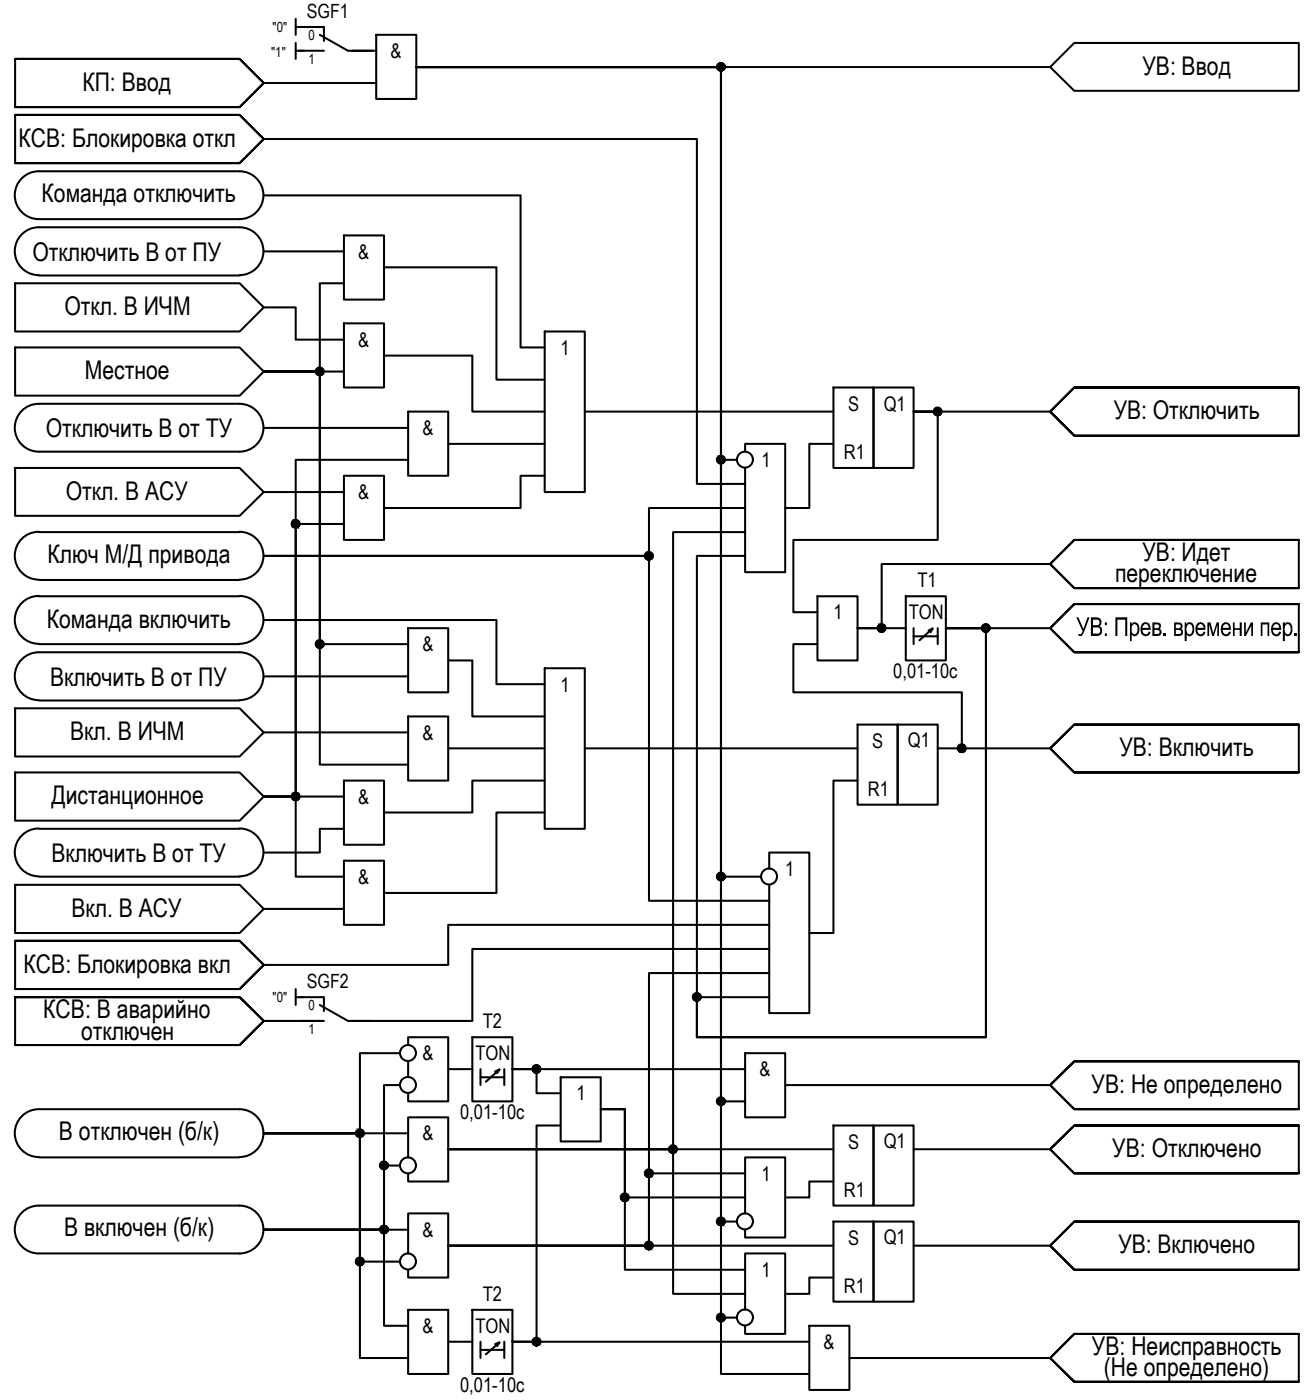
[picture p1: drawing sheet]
<svg xmlns="http://www.w3.org/2000/svg" width="164mm" height="175mm" viewBox="0 0 164 175" stroke-linecap="round" stroke-linejoin="round" font-family="sans-serif">
<defs><g id="words">
<g font-size="3.2">
<text x="10.3" y="11.3">КП: Ввод</text>
<text x="142.4" y="9.3">УВ: Ввод</text>
<text x="2.3" y="18.3">КСВ: Блокировка откл</text>
<text x="5.2" y="25.3">Команда отключить</text>
<text x="4" y="32.5">Отключить В от ПУ</text>
<text x="8" y="39.3">Откл. В ИЧМ</text>
<text x="10.6" y="47.3">Местное</text>
<text x="138.8" y="52.3">УВ: Отключить</text>
<text x="5.7" y="54.5">Отключить В от ТУ</text>
<text x="8.2" y="62.3">Откл. В АСУ</text>
<text x="5.9" y="70.2">Ключ М/Д привода</text>
<text x="142.4" y="70">УВ: Идет</text>
<text x="139" y="72.6">переключение</text>
<text x="5.8" y="78.3">Команда включить</text>
<text x="134.1" y="79.3">УВ : Прев</text>
<text x="144.8" y="79.3">. времени пер</text>
<text x="161.1" y="79.3">.</text>
<text x="6.2" y="85.5">Включить В от ПУ</text>
<text x="8.7" y="92.3">Вкл. В ИЧМ</text>
<text x="139.5" y="94.3">УВ: Включить</text>
<text x="6.4" y="100.3">Дистанционное</text>
<text x="6.4" y="107.5">Включить В от ТУ</text>
<text x="8.9" y="114.3">Вкл. В АСУ</text>
<text x="2.9" y="121.3">КСВ: Блокировка вкл</text>
<text x="5.4" y="127">КСВ: В аварийно</text>
<text x="10.1" y="129.6">отключен</text>
<text x="136" y="136.3">УВ: Не определено</text>
<text x="7.3" y="142.2">В отключен (б/к)</text>
<text x="138.6" y="144.3">УВ: Отключено</text>
<text x="8" y="154.2">В включен (б/к)</text>
<text x="139.4" y="156.3">УВ: Включено</text>
<text x="136.1" y="168.9">УВ: Неисправность</text>
<text x="137.6" y="171.6">(Не определено)</text>
</g>
<g font-size="2.5">
<text x="48.7" y="7.3">&amp;</text>
<text x="44.6" y="32.2">&amp;</text>
<text x="44.6" y="43.2">&amp;</text>
<text x="69.9" y="44.3">1</text>
<text x="105.7" y="51.2">S</text>
<text x="110.1" y="51.2">Q1</text>
<text x="52.6" y="54.3">&amp;</text>
<text x="94.9" y="58.2">1</text>
<text x="105.2" y="57.3">R1</text>
<text x="44.6" y="62.3">&amp;</text>
<text x="103.9" y="77.2">1</text>
<text x="113.3" y="77.2">TON</text>
<text x="114.3" y="73.3">T1</text>
<text x="52.6" y="81.2">&amp;</text>
<text x="69.9" y="86.3">1</text>
<text x="111.3" y="84.6">0,01-10с</text>
<text x="52.6" y="92.2">&amp;</text>
<text x="108.7" y="93.2">S</text>
<text x="113.1" y="93.2">Q1</text>
<text x="44.6" y="100.2">&amp;</text>
<text x="108.1" y="99.3">R1</text>
<text x="44.6" y="110.2">&amp;</text>
<text x="97.9" y="109.2">1</text>
<text x="60.2" y="128.3">T2</text>
<text x="52.6" y="132.2">&amp;</text>
<text x="59.2" y="132.2">TON</text>
<text x="71.9" y="137.2">1</text>
<text x="94.6" y="134.2">&amp;</text>
<text x="52.6" y="142.2">&amp;</text>
<text x="57.3" y="139.6">0,01-10с</text>
<text x="105.7" y="143.2">S</text>
<text x="110.1" y="143.2">Q1</text>
<text x="94.9" y="147.3">1</text>
<text x="105.2" y="149.2">R1</text>
<text x="52.6" y="154.2">&amp;</text>
<text x="105.7" y="155.3">S</text>
<text x="110.1" y="155.2">Q1</text>
<text x="94.9" y="159.2">1</text>
<text x="105.2" y="161.2">R1</text>
<text x="52.6" y="166.2">&amp;</text>
<text x="59.2" y="166.2">TON</text>
<text x="60.2" y="162.2">T2</text>
<text x="57.3" y="173.5">0,01-10с</text>
<text x="102.6" y="168.2">&amp;</text>
</g>
<g font-size="2.4">
<text x="38.2" y="2.2">SGF1</text>
<text x="38.2" y="123.2">SGF2</text>
</g>
<g font-size="1.7">
<text x="34" y="4">&quot;0&quot;</text>
<text x="38.5" y="5">0</text>
<text x="33.8" y="7.1">&quot;1&quot;</text>
<text x="38.5" y="8">1</text>
<text x="34" y="124.9">&quot;0&quot;</text>
<text x="38.5" y="126">0</text>
<text x="38.5" y="129">1</text>
</g>
</g></defs>
<!-- layer: 0 -->
<g fill="none" stroke="#000" stroke-width=".25">
<path d="M1.9 14.3v6h28l3-3-3-3h-28h28l3 3-3 3h-28M1.9 7.3v6.1h28l3-3-3-3.1h-28h28l3 3.1-3 3h-28M32.9 17.3h53.9v43h6.1M32.9 10.4h14M36.9 2.4v1.9M36.9 5.4v1.9M36.9 3.4h1M36.9 6.3h1M43.9 6.3h3M46.9 4.3h5v8h-5zM51.9 8.4h38v48.9h1.9M51.9 8.4h38v100.9h4.9"/>
<path d="M51.9 8.4h79M51.9 8.4h38v129h3M51.9 8.4h38v155.9h1.9M130.9 8.4l3-3h28v5.9h-28zM1.9 35.3h28l3 3-3 3h-28zM4.8 28.3a2.98 2.98 0 0 0-3 3 2.98 2.98 0 0 0 3 3M4.8 21.4a2.98 2.98 0 0 0-3 2.9 2.98 2.98 0 0 0 3 3M4.8 28.3h25.1M4.8 34.4h25.1M4.8 21.4h25.1M4.8 27.3h25.1M29.8 28.3a2.98 2.98 0 0 1 3 3 2.98 2.98 0 0 1-3 3"/>
<path d="M29.8 21.4a2.98 2.98 0 0 1 3 2.9 2.98 2.98 0 0 1-3 3M32.9 31.3h10M32.9 24.4h32v18.9h3M32.9 38.3h4v4.1h6M42.9 29.4h5v8h-5zM42.9 35.3h-3v11h-7h7v34h11M47.9 33.3h14v14.1h6M1.9 58.4h28l3 3-3 2.9h-28zM1.9 43.3h28l3 3-3 3h-28zM4.8 50.4a2.98 2.98 0 0 0-3 2.9 2.98 2.98 0 0 0 3 3M4.8 50.4h25.1M4.8 56.3h25.1"/>
<path d="M29.8 50.4a2.98 2.98 0 0 1 3 2.9 2.98 2.98 0 0 1-3 3M32.9 53.4h18M42.9 40.3h5v8h-5zM42.9 59.3h5v8h-5zM42.9 46.3h-10h7v49.1h11M47.9 44.3h11v7h9M50.9 51.3h5v8h-5zM50.9 57.3h-14v42h-4M55.9 55.4h12M67.9 41.3h5v20.1h-5zM67.9 59.3h-3v4.1h-17M72.9 51.3h31"/>
<path d="M92.9 56.3v-.9h5v16h-5v-13M103.9 48.3h5v10.1h-5zM103.9 55.4h-3v8h-3M108.9 48.3h5v10.1h-5zM130.9 51.3h-17h3v16h-18v9h3M161.9 48.3h-28l-3 3 3 3h28v-6h-28l-3 3 3 3h28M4.8 66.3a2.98 2.98 0 0 0-3 3 2.98 2.98 0 0 0 3 3M4.8 74.3a2.98 2.98 0 0 0-3 3 2.98 2.98 0 0 0 3 3M4.8 66.4h25.1M4.8 72.3h25.1M4.8 74.4h25.1M29.8 66.3a2.98 2.98 0 0 1 3 3 2.98 2.98 0 0 1-3 3"/>
<path d="M29.8 74.3a2.98 2.98 0 0 1 3 3 2.98 2.98 0 0 1-3 3M32.9 77.3h29v8h6M32.9 61.4h10M42.9 65.3h-6v34h-4M50.9 78.3h5v8h-5zM92.9 69.3h-6.1v60.1h36.1v-51.1h-5h13M92.9 63.4h-12v5.9h-48h48v43h15M92.9 66.4h-9v76.9h-28M101.9 74.4h5v8h-5zM112.9 74.4h5v8h-5zM113.9 78.3v2M113.9 79.4h3"/>
<path d="M115.7 78.6l.5-.2-1.6 1.5M116.2 78.4l-.2 .4M116.9 78.3v2M117.9 77.3h.1M117.9 78.3h5v51.1h-36.1v-5h9.1M130.9 70.3h-21v8h-3h6M161.9 75.3h-28l-3 3 3 3h28v-6h-28l-3 3 3 3h28M161.9 67.3h-28l-3 3 3 3h28v-6h-28l-3 3 3 3h28M1.9 96.3h28l3 3-3 3h-28zM1.9 88.3h28l3 3-3 3h-28zM4.8 81.3a2.98 2.98 0 0 0-3 3 2.98 2.98 0 0 0 3 3M4.8 81.3h25.1"/>
<path d="M4.8 87.4h25.1M4.8 80.3h25.1M29.8 81.3a2.98 2.98 0 0 1 3 3 2.98 2.98 0 0 1-3 3M32.9 84.4h18M32.9 99.3h4v10h6M32.9 99.3h10M32.9 91.3h18M42.9 97.3h5v8h-5zM50.9 89.3h5v8h-5zM55.9 82.4h3v6.9h9M55.9 93.3h12M67.9 83.3h5v20.1h-5z"/>
<path d="M67.9 97.3h-9v4h-11M72.9 93.3h34M101.9 80.3h-3v6h21v7h-3M106.9 90.4h5v10h-5zM106.9 97.3h-3v19.1h-3M111.9 90.4h5v10h-5zM119.9 93.3h11M161.9 90.4h-28l-3 2.9 3 3h28v-5.9h-28l-3 2.9 3 3h28M1.9 117.3v6h28l3-3-3-3h-28h28l3 3-3 3h-28M1.9 110.3h28l3 3-3 3.1h-28zM4.8 103.3a2.98 2.98 0 0 0-3 3 2.98 2.98 0 0 0 3 3M4.8 103.4h25.1"/>
<path d="M4.8 109.3h25.1M29.8 103.3a2.98 2.98 0 0 1 3 3 2.98 2.98 0 0 1-3 3M32.9 113.3h10M42.9 103.4h-3v2.9h-7M42.9 107.3h5v8h-5zM67.9 101.3h-6v10.1h-14M95.9 115.3h-40v5h-23M95.9 108.4v-2.1h5v20h-5v-16M95.9 118.3h-37v9h-15M1.9 124.4v5.9h28l3-3-3-2.9h-28h28l3 2.9-3 3h-28M4.8 138.3a2.98 2.98 0 0 0-3 3 2.98 2.98 0 0 0 3 3M4.8 138.3h25.1"/>
<path d="M29.8 138.3a2.98 2.98 0 0 1 3 3 2.98 2.98 0 0 1-3 3M32.9 127.3h7M36.9 123.3v2M36.9 124.4h1M49.8 135.3h-1.9v18.1h-15h15v11.9h3M49.8 131.3h-4.9v10h-12h18M50.9 130.3v-.9h5v8h-5v-1.1M50.9 132.4v1.9M55.9 133.3h3M58.9 129.4h5v8h-5zM59.9 133.3v2M59.9 134.3h2.9"/>
<path d="M61.7 133.6l.6-.2-1.7 1.5M62.3 133.4l-.3 .4M62.8 133.3v2M63.9 133.3h.1M63.9 133.3h3v3h3M63.9 133.3h29M69.9 134.3h5v8h-5zM92.9 131.3h5v8h-5zM95.9 121.4h-15v33.9h-25M97.9 135.3h33M161.9 132.4h-28l-3 2.9 3 3h28v-5.9h-28l-3 2.9 3 3h28M4.8 150.3a2.98 2.98 0 0 0-3 3 2.98 2.98 0 0 0 3 3"/>
<path d="M4.8 144.3h25.1M4.8 150.3h25.1M4.8 156.3h25.1M29.8 150.3a2.98 2.98 0 0 1 3 3 2.98 2.98 0 0 1-3 3M49.8 145.4h-1.9v8h-15h18M49.8 157.3h-4.9v-16h-12h12v28.1h6M50.9 144.3v-5h5v8h-5v-1M50.9 156.3v-5h5v8h-5v-1M55.9 143.3h28v18.1h9M55.9 143.3h48M55.9 155.3h48M69.9 140.4h-3v26.9h-3"/>
<path d="M91.8 152.3h-1.9v-143.9h-38h38v162.9h11M92.9 146.3h-12v9h-25M92.9 151.3v-7h5v10h-5v-.9M92.9 149.3h-15v-11h-3h3v20h15M103.9 140.4h5v9.9h-5zM103.9 152.3h5v10h-5zM103.9 147.3h-3v2h-3M103.9 159.3h-3v2.1h-3M108.9 140.4h5v9.9h-5zM108.9 152.3h5v10h-5zM113.9 143.3h17M113.9 155.3h17"/>
<path d="M161.9 140.4h-28l-3 2.9 3 3h28v-5.9h-28l-3 2.9 3 3h28M161.9 152.3h-28l-3 3 3 3h28v-6h-28l-3 3 3 3h28M50.9 163.3h5v8h-5zM55.9 167.3h3M58.9 163.3h5v8h-5zM59.9 167.3v2.1M59.9 168.3h2.9M61.7 167.6l.6-.2-1.7 1.5M62.3 167.4l-.3 .5M62.8 167.3v2.1M63.9 167.3h.1M63.9 167.3h37"/>
<path d="M92.9 163.3v-7h5v10.1h-5v-1.1M100.9 165.3h5v8h-5zM105.9 169.4h25M161.9 166.4h-28l-3 3 3 2.9h28v-5.9h-28l-3 3 3 2.9h28"/>
<circle cx="89.8" cy="8.3" r=".49"/>
<circle cx="39.8" cy="46.3" r=".49"/>
<circle cx="89.8" cy="57.3" r=".49"/>
<circle cx="92.8" cy="57.3" r=".99"/>
<circle cx="116.8" cy="51.3" r=".49"/>
<circle cx="36.8" cy="65.3" r=".49"/>
<circle cx="80.9" cy="69.3" r=".49"/>
<circle cx="109.9" cy="78.3" r=".49"/>
<circle cx="122.9" cy="78.3" r=".49"/>
<circle cx="36.8" cy="99.3" r=".49"/>
<circle cx="39.8" cy="80.3" r=".49"/>
<circle cx="119.8" cy="93.3" r=".49"/>
<circle cx="89.8" cy="109.3" r=".49"/>
<circle cx="95.8" cy="109.3" r=".99"/>
<circle cx="50.8" cy="131.3" r=".99"/>
<circle cx="50.8" cy="135.3" r=".99"/>
<circle cx="66.8" cy="133.3" r=".49"/>
<circle cx="86.8" cy="124.3" r=".49"/>
<circle cx="89.8" cy="137.3" r=".49"/>
<circle cx="44.8" cy="141.3" r=".49"/>
<circle cx="44.8" cy="157.3" r=".49"/>
<circle cx="47.8" cy="153.3" r=".49"/>
<circle cx="47.8" cy="145.3" r=".49"/>
<circle cx="50.8" cy="145.3" r=".99"/>
<circle cx="50.8" cy="157.3" r=".99"/>
<circle cx="77.9" cy="149.3" r=".49"/>
<circle cx="80.9" cy="155.3" r=".49"/>
<circle cx="80.9" cy="146.3" r=".49"/>
<circle cx="83.9" cy="143.3" r=".49"/>
<circle cx="89.8" cy="152.3" r=".49"/>
<circle cx="92.8" cy="152.3" r=".99"/>
<circle cx="66.8" cy="167.3" r=".49"/>
<circle cx="89.8" cy="164.3" r=".49"/>
<circle cx="92.8" cy="164.3" r=".99"/>
</g>
<g fill="#000">
<path d="M153.6 77.6h.3v.7h.6v-.7h.3v1.7h-.3v-.7h-.6v.7h-.3zM155 77.6h.3v1.3l.6-1.3h.2v1.7h-.2v-1.3l-.6 1.3h-.3zM157.1 77.6h1.1v1.7h-.2v-1.4h-.7v1.4h-.2z"/>
<path d="M142.3 77.9v-.1a.59 .59 0 0 1 .7-.2 .59 .59 0 0 1 .4 .7v.3h-1a.4 .4 0 0 0 .3 .5 .4 .4 0 0 0 .5-.3h.2v.1a.66 .66 0 0 1-.9 .4 .66 .66 0 0 1-.4-.8zM142.6 77.9l-.2 .1v.3h.8a.37 .37 0 0 0-.2-.4 .37 .37 0 0 0-.4 0z"/>
<path d="M143.6 77.6h.6a.45 .45 0 0 1 .5 .3 .45 .45 0 0 1-.2 .5 .47 .47 0 0 1 .2 .6 .47 .47 0 0 1-.4 .3h-.7zM143.9 77.9v.4h.2a.25 .25 0 0 0 .4-.2 .25 .25 0 0 0-.4-.2zM143.9 78.6v.5h.3a.27 .27 0 0 0 .3-.3 .27 .27 0 0 0-.4-.2z"/>
<path d="M152.4 77.7h.1a.64 .64 0 0 1 .7 .1 .64 .64 0 0 1 .2 .6v.2h-1a.39 .39 0 0 0 .3 .5 .39 .39 0 0 0 .4-.3h.3v.1a.62 .62 0 0 1-.8 .4 .62 .62 0 0 1-.4-.7v-.5zM152.5 77.9l-.1 .4h.7a.37 .37 0 0 0-.1-.4 .37 .37 0 0 0-.5 0z"/>
<path d="M158.6 77.7h.1a.64 .64 0 0 1 .7 0 .64 .64 0 0 1 .3 .7v.2h-1.1a.39 .39 0 0 0 .4 .5 .39 .39 0 0 0 .4-.3h.3a.65 .65 0 0 1-.8 .5 .65 .65 0 0 1-.5-.7v-.5zM158.8 77.9l-.2 .4h.8a.37 .37 0 0 0-.1-.4 .37 .37 0 0 0-.5 0z"/>
<path d="M159.9 77.6h.2v.2a.54 .54 0 0 1 .7-.1 .54 .54 0 0 1 .3 .6l-.1 .5a.5 .5 0 0 1-.3 .5 .5 .5 0 0 1-.6-.2v.8h-.2zM160.3 77.9l-.2 .2v.5a.36 .36 0 0 0 .3 .5 .36 .36 0 0 0 .4-.4v-.2a.52 .52 0 0 0-.4-.7z"/>
</g>
<g fill="#000" stroke="#000" stroke-width=".12">
<path d="M89.8 8.8h.2zM89.8 7.9h.1zM39.5 46.7h.7zM39.8 46.8h.2zM39.8 45.9h.1zM89.8 57.9h.2zM89.8 56.8h.1zM116.5 51.7h.7zM116.7 51.8h.3zM116.8 50.9h.1zM36.8 65.8h.2zM36.8 64.8h.1z"/>
<path d="M39.8 79.9h.1zM80.6 69.8h.5zM80.7 68.9h.4zM80.8 69.8h.2zM80.8 68.9h.1zM109.7 78.8h.3zM109.8 77.8h.1zM122.7 77.9h.3zM122.7 78.8h.3zM122.8 77.8h.1zM36.8 99.8h.2zM36.8 98.8h.1z"/>
<path d="M39.5 80.7h.7zM39.8 80.8h.2zM119.5 93.7h.7zM119.7 93.8h.3zM119.8 92.9h.1zM89.5 109.7h.7zM89.8 109.8h.2zM89.8 108.9h.1zM66.7 133.8h.3zM66.8 132.9l.1-.1zM86.8 124.8h.2zM86.8 123.8h.1z"/>
<path d="M89.5 137h.7zM89.8 137.8h.2zM89.8 136.8h.1zM44.4 141.6h.9zM44.8 141.8h.2zM44.8 157.8h.2zM44.8 140.8h.1zM44.8 156.8h.1zM47.5 145h.7zM47.8 152.8h.1zM47.8 144.8h.1zM77.6 149h.6z"/>
<path d="M77.7 148.9h.3zM77.7 149.8h.3zM77.8 148.8h.1zM80.5 155.7h.7zM80.6 145.9h.6zM80.6 146.8h.5zM80.7 145.9h.4zM80.8 146.8h.2zM80.8 155.8h.2zM80.8 145.9h.1zM80.8 154.8h.1zM83.8 143.8h.2z"/>
<path d="M83.8 142.9h.1zM89.8 152.8h.2zM89.8 151.8h.1zM66.7 167.8h.3zM66.8 166.9h.1zM89.8 164.8h.2zM89.8 163.9h.1z"/>
<path d="M89.8 8.8h.1zM89.8 8.8h.1z"/>
<path d="M89.8 7.9h.2zM89.8 7.9h.2z"/>
<path d="M89.8 7.9h.2zM89.7 7.9h.3z"/>
<path d="M89.7 7.9h.4zM89.7 7.9h.4z"/>
<path d="M89.7 8.8h.3zM89.7 8.8h.3z"/>
<path d="M89.6 7.9h.5zM89.6 7.9h.5z"/>
<path d="M89.6 8.8h.5zM89.6 8.8h.4z"/>
<path d="M89.6 7.9h.5zM89.6 7.9h.5z"/>
<path d="M89.6 8.8h.5zM89.6 8.8h.5z"/>
<path d="M89.6 7.9l.6 .1zM89.6 7.9l.6 .1z"/>
<path d="M89.6 8.7h.5zM89.6 8.7h.6z"/>
<path d="M89.6 8.7h.5zM89.6 8.7l.5 .1z"/>
<path d="M89.6 8h.6zM89.5 8h.7z"/>
<path d="M89.5 8h.7zM89.5 8h.7z"/>
<path d="M89.5 8l.8 .1zM89.5 8l.8 .1z"/>
<path d="M89.5 8.7h.7zM89.5 8.7h.7z"/>
<path d="M89.5 8.7h.7zM89.5 8.7h.7z"/>
<path d="M89.4 8.1h.9zM89.4 8.1h.9z"/>
<path d="M89.4 8.6h.9zM89.4 8.6l.8 .1z"/>
<path d="M89.4 8.1l.9 .1zM89.4 8.1l.9 .1z"/>
<path d="M89.4 8.2h1zM89.4 8.2h1z"/>
<path d="M89.4 8.5l.9 .1zM89.4 8.5l.9 .1z"/>
<path d="M89.4 8.6h.9zM89.4 8.6h.9z"/>
<path d="M89.4 8.2h1zM89.4 8.2h1z"/>
<path d="M89.4 8.2l1 .1zM89.4 8.2l1 .1z"/>
<path d="M89.3 8.3l1.1 .1v-.1zM89.3 8.3l1.1 .1h-1.1z"/>
<path d="M89.3 8.4h1.1zM89.3 8.4h1.1z"/>
<path d="M89.3 8.4h1.1zM89.3 8.4h1.1z"/>
<path d="M89.4 8.4l1 .1zM89.4 8.4l1 .1z"/>
<path d="M89.4 8.5h1zM89.4 8.5h.9z"/>
<path d="M39.8 46.8h.1zM39.8 46.8h.1z"/>
<path d="M39.8 45.9h.2zM39.8 45.9h.2z"/>
<path d="M39.8 45.9h.2zM39.7 45.9h.3z"/>
<path d="M39.7 45.9h.4zM39.6 45.9h.5z"/>
<path d="M39.7 46.8h.3zM39.7 46.8h.3z"/>
<path d="M39.6 45.9h.5zM39.6 45.9h.5z"/>
<path d="M39.6 46.8h.5zM39.6 46.8h.4z"/>
<path d="M39.6 45.9l.6 .1zM39.6 45.9l.6 .1z"/>
<path d="M39.6 46.8h.5zM39.6 46.8h.5z"/>
<path d="M39.6 46h.6zM39.5 46h.7z"/>
<path d="M39.6 46.8h.6zM39.6 46.8h.5z"/>
<path d="M39.5 46h.7zM39.5 46h.7z"/>
<path d="M39.5 46.7h.7zM39.5 46.7l.7 .1z"/>
<path d="M39.5 46h.7zM39.5 46h.7z"/>
<path d="M39.5 46l.8 .1zM39.5 46l.8 .1z"/>
<path d="M39.5 46.7h.7zM39.5 46.7h.7z"/>
<path d="M39.4 46.1h.9zM39.4 46.1h.9z"/>
<path d="M39.4 46.6h.9zM39.4 46.6l.8 .1zM39.5 46.7h.7z"/>
<path d="M39.4 46.1l.9 .1zM39.4 46.1l.9 .1z"/>
<path d="M39.4 46.2h.9zM39.4 46.2h.9z"/>
<path d="M39.4 46.2l1 .1zM39.4 46.2l1 .1z"/>
<path d="M39.4 46.5h.9zM39.4 46.5h.9z"/>
<path d="M39.4 46.5l.9 .1zM39.4 46.5l.9 .1z"/>
<path d="M39.4 46.6h.9zM39.4 46.6h.9z"/>
<path d="M39.4 46.3h1zM39.4 46.3h1z"/>
<path d="M39.3 46.3h1.1zM39.3 46.3h1.1z"/>
<path d="M39.3 46.3l1.1 .1zM39.3 46.3l1.1 .1z"/>
<path d="M39.3 46.4h1.1zM39.3 46.4h1.1z"/>
<path d="M39.4 46.4l.9 .1 .1-.1zM39.4 46.4l.9 .1h-.9z"/>
<path d="M89.8 57.9h.1zM89.8 57.9h.1z"/>
<path d="M89.8 56.8l.2 .1zM89.8 56.8l.2 .1z"/>
<path d="M89.8 56.9h.2zM89.7 56.9h.3z"/>
<path d="M89.7 56.9h.4zM89.6 56.9h.5z"/>
<path d="M89.7 57.8h.3zM89.7 57.8l.3 .1z"/>
<path d="M89.6 56.9h.5zM89.6 56.9h.5z"/>
<path d="M89.6 57.8h.5zM89.6 57.8h.4z"/>
<path d="M89.6 56.9h.5zM89.6 56.9h.5z"/>
<path d="M89.6 57.8h.5zM89.6 57.8h.5z"/>
<path d="M89.6 56.9l.6 .1zM89.6 56.9l.6 .1z"/>
<path d="M89.6 57.8h.5zM89.6 57.8h.5z"/>
<path d="M89.6 57h.6zM89.6 57h.6z"/>
<path d="M89.6 57.7h.6zM89.6 57.7l.5 .1z"/>
<path d="M89.5 57h.7zM89.5 57h.7z"/>
<path d="M89.5 57l.8 .1zM89.5 57l.8 .1z"/>
<path d="M89.5 57.6l.7 .1zM89.5 57.6l.7 .1z"/>
<path d="M89.5 57.7h.7zM89.5 57.7h.7z"/>
<path d="M89.4 57.1h.9zM89.4 57.1h.9z"/>
<path d="M89.4 57.6h.9zM89.4 57.6h.8z"/>
<path d="M89.4 57.1l.9 .1zM89.4 57.1l.9 .1z"/>
<path d="M89.4 57.2h1zM89.4 57.2h1z"/>
<path d="M89.4 57.5l.9 .1zM89.4 57.5l.9 .1z"/>
<path d="M89.4 57.6h.9zM89.4 57.6h.9z"/>
<path d="M89.4 57.2l1 .1zM89.4 57.2l1 .1z"/>
<path d="M89.4 57.3h1zM89.4 57.3h1z"/>
<path d="M89.3 57.3h1.1zM89.3 57.3h1.1z"/>
<path d="M89.3 57.3l1.1 .1zM89.3 57.3l1.1 .1z"/>
<path d="M89.3 57.4h1.1zM89.3 57.4h1.1z"/>
<path d="M89.4 57.4l1 .1zM89.4 57.4l1 .1z"/>
<path d="M89.4 57.5h1zM89.4 57.5h.9z"/>
<path d="M116.8 50.9h.2zM116.7 50.9h.3z"/>
<path d="M116.8 51.8h.1zM116.7 51.8h.2z"/>
<path d="M116.7 50.9h.3zM116.7 50.9h.3z"/>
<path d="M116.7 50.9h.4zM116.7 50.9h.4z"/>
<path d="M116.7 51.8h.3zM116.7 51.8h.3z"/>
<path d="M116.7 50.9h.4zM116.6 50.9h.5z"/>
<path d="M116.7 51.8h.4zM116.7 51.8h.3z"/>
<path d="M116.6 50.9h.6zM116.6 50.9h.6z"/>
<path d="M116.6 51.8h.5zM116.6 51.8h.5z"/>
<path d="M116.6 50.9h.6zM116.5 50.9h.7z"/>
<path d="M116.6 51.8h.6zM116.6 51.8h.5z"/>
<path d="M116.5 50.9l.7 .1zM116.5 50.9l.7 .1z"/>
<path d="M116.5 51.7h.7zM116.5 51.7l.7 .1z"/>
<path d="M116.5 51h.7zM116.5 51h.7z"/>
<path d="M116.5 51l.8 .1zM116.5 51l.8 .1z"/>
<path d="M116.5 51.7h.7zM116.5 51.7h.7z"/>
<path d="M116.4 51.1h.9zM116.4 51.1h.9z"/>
<path d="M116.4 51.1l.9 .1zM116.4 51.1l.9 .1z"/>
<path d="M116.4 51.6h.9zM116.4 51.6h.9z"/>
<path d="M116.4 51.6h.9zM116.4 51.6l.8 .1zM116.5 51.7h.7z"/>
<path d="M116.4 51.2h.9zM116.4 51.2h.9z"/>
<path d="M116.4 51.2h1zM116.4 51.2h1z"/>
<path d="M116.4 51.5h.9zM116.4 51.5h.9z"/>
<path d="M116.4 51.5h.9zM116.4 51.5l.9 .1z"/>
<path d="M116.4 51.2l1 .1zM116.4 51.2l1 .1z"/>
<path d="M116.4 51.3h1zM116.4 51.3h1z"/>
<path d="M116.4 51.3l1 .1zM116.4 51.3l1 .1z"/>
<path d="M116.4 51.4l1 .1v-.1zM116.4 51.4l1 .1h-1z"/>
<path d="M116.4 51.5h1zM116.4 51.5h.9z"/>
<path d="M36.8 65.8l.1 .1zM36.8 65.9h.1z"/>
<path d="M36.8 64.8l.2 .1zM36.8 64.8l.2 .1z"/>
<path d="M36.8 64.9h.2zM36.7 64.9h.3z"/>
<path d="M36.7 65.8h.3zM36.7 65.8h.4z"/>
<path d="M36.7 65.8h.3zM36.7 65.8h.3z"/>
<path d="M36.7 64.9h.4zM36.7 64.9h.4z"/>
<path d="M36.7 64.9h.4zM36.6 64.9h.5z"/>
<path d="M36.6 65.8h.5zM36.6 65.8h.5z"/>
<path d="M36.6 65.8h.5zM36.6 65.8h.5z"/>
<path d="M36.6 64.9h.5zM36.6 64.9h.5z"/>
<path d="M36.6 64.9l.6 .1zM36.6 64.9l.6 .1z"/>
<path d="M36.6 65h.6zM36.6 65h.6z"/>
<path d="M36.6 65.7h.6zM36.6 65.7l.5 .1z"/>
<path d="M36.5 65h.8zM36.5 65h.8z"/>
<path d="M36.5 65.7h.7zM36.5 65.7h.7z"/>
<path d="M36.5 65l.8 .1zM36.5 65l.8 .1z"/>
<path d="M36.4 65.1h.9zM36.4 65.1h.9z"/>
<path d="M36.4 65.6h.9zM36.4 65.6h.9z"/>
<path d="M36.5 65.6h.8zM36.5 65.6l.7 .1z"/>
<path d="M36.4 65.1l.9 .1zM36.4 65.1l.9 .1z"/>
<path d="M36.4 65.2h1zM36.4 65.2h1z"/>
<path d="M36.4 65.5l.9 .1zM36.4 65.5l.9 .1z"/>
<path d="M36.4 65.6h.9zM36.4 65.6h.9z"/>
<path d="M36.4 65.2l1 .1zM36.4 65.2l1 .1z"/>
<path d="M36.4 65.3h1zM36.4 65.3h1z"/>
<path d="M36.4 65.3h1zM36.4 65.3h1z"/>
<path d="M36.4 65.3l1 .1zM36.4 65.3l1 .1z"/>
<path d="M36.4 65.4h1zM36.4 65.4h1z"/>
<path d="M36.4 65.4l1 .1zM36.4 65.4l1 .1z"/>
<path d="M36.4 65.5h1zM36.4 65.5h.9z"/>
<path d="M39.8 79.9h.2zM39.8 79.9h.2z"/>
<path d="M39.8 79.9h.2zM39.7 79.9h.3z"/>
<path d="M39.7 79.9h.4zM39.6 79.9h.5z"/>
<path d="M39.6 79.9h.5zM39.6 79.9h.5z"/>
<path d="M39.6 79.9h.6zM39.6 79.9h.6z"/>
<path d="M39.6 79.9h.6zM39.5 79.9h.7z"/>
<path d="M39.5 79.9l.7 .1zM39.5 79.9l.7 .1z"/>
<path d="M39.5 80h.7zM39.5 80h.7z"/>
<path d="M80.8 69.8h.1zM80.8 69.8h.1z"/>
<path d="M80.8 68.9h.2zM80.8 68.9h.2z"/>
<path d="M80.8 68.9h.2zM80.7 68.9h.3z"/>
<path d="M80.7 68.9h.4zM80.7 68.9h.4zM80.6 68.9h.5z"/>
<path d="M80.7 69.8h.3zM80.7 69.8h.3z"/>
<path d="M80.6 68.9h.6zM80.6 68.9h.6z"/>
<path d="M80.7 69.8h.4zM80.7 69.8h.3z"/>
<path d="M80.6 68.9l.6 .1zM80.6 68.9l.6 .1z"/>
<path d="M80.5 69h.7zM80.5 69h.7z"/>
<path d="M80.5 69.7h.7zM80.5 69.7h.7z"/>
<path d="M80.6 69.7h.6zM80.6 69.7l.5 .1zM80.6 69.8h.5z"/>
<path d="M80.5 69h.8zM80.5 69h.8z"/>
<path d="M80.5 69.7h.7zM80.5 69.7h.7z"/>
<path d="M80.5 69l.8 .1zM80.5 69l.8 .1z"/>
<path d="M80.5 69.7h.8zM80.5 69.7h.7z"/>
<path d="M80.5 69.1h.8zM80.5 69.1h.8z"/>
<path d="M80.4 69.1l.9 .1zM80.4 69.1l.9 .1z"/>
<path d="M80.4 69.6h.9zM80.4 69.6h.9z"/>
<path d="M80.5 69.6h.8zM80.5 69.6l.8 .1z"/>
<path d="M80.4 69.2h.9zM80.4 69.2h.9z"/>
<path d="M80.4 69.2h.9zM80.4 69.2h.9z"/>
<path d="M80.4 69.2l.9 .1zM80.4 69.2l.9 .1z"/>
<path d="M80.4 69.3h.9zM80.4 69.3h.9z"/>
<path d="M80.4 69.3l.9 .1v-.1zM80.4 69.3l.9 .1h-.9z"/>
<path d="M80.4 69.4h.9zM80.4 69.4h.9z"/>
<path d="M80.4 69.4l.9 .1zM80.4 69.4l.9 .1z"/>
<path d="M80.4 69.5h.9zM80.4 69.5h.9z"/>
<path d="M80.4 69.5h.9zM80.4 69.5l.9 .1z"/>
<path d="M109.7 78.8h.2zM109.8 78.8h.1z"/>
<path d="M109.8 77.8l.2 .1zM109.8 77.8l.2 .1z"/>
<path d="M109.7 77.9h.3zM109.7 77.9h.3z"/>
<path d="M109.7 77.9h.4zM109.7 77.9h.4z"/>
<path d="M109.7 78.8h.3zM109.7 78.8h.3z"/>
<path d="M109.7 77.9h.4zM109.7 77.9h.4z"/>
<path d="M109.6 77.9h.6zM109.6 77.9h.6z"/>
<path d="M109.6 78.8h.5zM109.6 78.8h.5z"/>
<path d="M109.7 78.8h.4zM109.7 78.8h.3z"/>
<path d="M109.6 77.9l.6 .1zM109.5 78h.7z"/>
<path d="M109.5 78h.7zM109.5 78h.7z"/>
<path d="M109.5 78.7l.7 .1zM109.5 78.7l.7 .1z"/>
<path d="M109.6 78.8h.6zM109.6 78.8h.5z"/>
<path d="M109.5 78h.8zM109.5 78h.8z"/>
<path d="M109.5 78.7h.7zM109.5 78.7h.7z"/>
<path d="M109.5 78l.8 .1zM109.5 78l.8 .1z"/>
<path d="M109.5 78.6h.8zM109.5 78.6l.7 .1z"/>
<path d="M109.5 78.1h.8zM109.5 78.1h.8z"/>
<path d="M109.4 78.1l.9 .1zM109.4 78.1l.9 .1z"/>
<path d="M109.4 78.6h.9zM109.4 78.6h.9z"/>
<path d="M109.5 78.6h.8zM109.5 78.6h.8z"/>
<path d="M109.4 78.2h.9zM109.4 78.2h.9z"/>
<path d="M109.4 78.2l.9 .1zM109.4 78.2l.9 .1z"/>
<path d="M109.4 78.3h.9zM109.4 78.3h.9z"/>
<path d="M109.4 78.3h.9zM109.4 78.3h.9z"/>
<path d="M109.4 78.3l.9 .1zM109.4 78.3l.9 .1z"/>
<path d="M109.4 78.4h.9zM109.4 78.4h.9z"/>
<path d="M109.4 78.4l.9 .1zM109.4 78.4l.9 .1z"/>
<path d="M109.4 78.5h.9zM109.4 78.5h.9z"/>
<path d="M109.4 78.5h.9zM109.4 78.5l.9 .1z"/>
<path d="M122.7 78.8h.2zM122.8 78.8h.1z"/>
<path d="M122.8 77.8l.2 .1zM122.8 77.8l.2 .1zM122.7 77.9h.3z"/>
<path d="M122.7 77.9h.4zM122.7 77.9h.4z"/>
<path d="M122.7 78.8h.3zM122.7 78.8h.3z"/>
<path d="M122.7 77.9h.4zM122.7 77.9h.4z"/>
<path d="M122.7 78.8h.4zM122.7 78.8h.3z"/>
<path d="M122.6 77.9h.6zM122.6 77.9h.6z"/>
<path d="M122.6 78.8h.5zM122.6 78.8h.5z"/>
<path d="M122.6 77.9l.6 .1zM122.6 77.9l.6 .1z"/>
<path d="M122.5 78h.7zM122.5 78h.7z"/>
<path d="M122.5 78.7l.7 .1zM122.5 78.7l.7 .1z"/>
<path d="M122.6 78.8h.6zM122.6 78.8h.5z"/>
<path d="M122.5 78h.8zM122.5 78h.8z"/>
<path d="M122.5 78.7h.7zM122.5 78.7h.7z"/>
<path d="M122.4 78l.9 .1zM122.4 78l.9 .1z"/>
<path d="M122.4 78.6h.9zM122.4 78.6l.8 .1z"/>
<path d="M122.4 78.1h.9zM122.4 78.1h.9z"/>
<path d="M122.4 78.1l.9 .1zM122.4 78.1l.9 .1z"/>
<path d="M122.4 78.6h.9zM122.4 78.6h.9z"/>
<path d="M122.4 78.6h.9zM122.4 78.6h.9z"/>
<path d="M122.4 78.2h.9zM122.4 78.2h.9z"/>
<path d="M122.4 78.2l.9 .1zM122.4 78.2l.9 .1z"/>
<path d="M122.4 78.3h.9zM122.4 78.3h.9z"/>
<path d="M122.4 78.3h1zM122.4 78.3h1z"/>
<path d="M122.4 78.4h.9zM122.4 78.4h.9z"/>
<path d="M122.4 78.4l.9 .1zM122.4 78.4l.9 .1z"/>
<path d="M122.4 78.5h.9zM122.4 78.5h.9z"/>
<path d="M122.4 78.5h.9zM122.4 78.5l.9 .1z"/>
<path d="M122.4 78.3h1zM122.4 78.3l.9 .1z"/>
<path d="M36.8 99.8h.1zM36.8 99.8h.1z"/>
<path d="M36.8 98.8l.2 .1zM36.8 98.8l.2 .1z"/>
<path d="M36.8 98.9h.2zM36.7 98.9h.3z"/>
<path d="M36.7 99.8h.3zM36.7 99.8h.4z"/>
<path d="M36.7 99.8h.3zM36.7 99.8h.3z"/>
<path d="M36.7 98.9h.4zM36.7 98.9h.4z"/>
<path d="M36.7 98.9h.4zM36.6 98.9h.5z"/>
<path d="M36.6 99.8h.5zM36.6 99.8h.5z"/>
<path d="M36.6 99.8h.5zM36.6 99.8h.5z"/>
<path d="M36.6 98.9h.5zM36.6 98.9h.5z"/>
<path d="M36.6 98.9l.6 .1zM36.6 98.9l.6 .1z"/>
<path d="M36.6 99h.6zM36.6 99h.6z"/>
<path d="M36.6 99.7h.6zM36.6 99.7l.5 .1z"/>
<path d="M36.5 99h.8zM36.5 99h.8z"/>
<path d="M36.5 99.7h.7zM36.5 99.7h.7z"/>
<path d="M36.5 99l.8 .1zM36.5 99l.8 .1z"/>
<path d="M36.4 99.1h.9zM36.4 99.1h.9z"/>
<path d="M36.4 99.6h.9zM36.4 99.6h.9z"/>
<path d="M36.4 99.6h.9zM36.4 99.6h.9z"/>
<path d="M36.5 99.6h.8zM36.5 99.6l.7 .1z"/>
<path d="M36.4 99.1l.9 .1zM36.4 99.1l.9 .1z"/>
<path d="M36.4 99.2h1zM36.4 99.2h1z"/>
<path d="M36.4 99.5l.9 .1v-.1zM36.4 99.5l.9 .1h-.9z"/>
<path d="M36.4 99.2l1 .1zM36.4 99.2l1 .1z"/>
<path d="M36.4 99.3h1zM36.4 99.3h1z"/>
<path d="M36.4 99.3h1zM36.4 99.3h1z"/>
<path d="M36.4 99.3l1 .1zM36.4 99.3l1 .1z"/>
<path d="M36.4 99.4h1zM36.4 99.4h1z"/>
<path d="M36.4 99.4l1 .1zM36.4 99.4l1 .1z"/>
<path d="M36.4 99.5h1zM36.4 99.5h.9z"/>
<path d="M39.8 80.8h.1zM39.8 80.8h.1z"/>
<path d="M39.7 80.8h.3zM39.7 80.8h.3z"/>
<path d="M39.6 80.8h.5zM39.6 80.8h.4z"/>
<path d="M39.6 80.8h.5zM39.6 80.8h.5z"/>
<path d="M39.6 80.8h.6zM39.6 80.8h.5z"/>
<path d="M39.5 80.7h.7zM39.5 80.7l.7 .1z"/>
<path d="M39.5 80l.8 .1zM39.5 80l.8 .1z"/>
<path d="M39.5 80.7h.7zM39.5 80.7h.7z"/>
<path d="M39.4 80.1h.9zM39.4 80.1h.9z"/>
<path d="M39.4 80.6h.9zM39.4 80.6l.8 .1zM39.5 80.7h.7z"/>
<path d="M39.4 80.1l.9 .1zM39.4 80.1l.9 .1z"/>
<path d="M39.4 80.2h.9zM39.4 80.2h.9z"/>
<path d="M39.4 80.2h1zM39.4 80.2h1z"/>
<path d="M39.4 80.5h.9zM39.4 80.5h.9z"/>
<path d="M39.4 80.5l.9 .1zM39.4 80.5l.9 .1z"/>
<path d="M39.4 80.6h.9zM39.4 80.6h.9z"/>
<path d="M39.4 80.2l1 .1zM39.4 80.2l1 .1z"/>
<path d="M39.3 80.3h1.1zM39.3 80.3h1.1z"/>
<path d="M39.3 80.3l1.1 .1zM39.3 80.3l1.1 .1z"/>
<path d="M39.3 80.4l1.1 .1v-.1zM39.3 80.4l1.1 .1h-1z"/>
<path d="M39.4 80.5h1zM39.4 80.5h.9z"/>
<path d="M119.7 93.8h.2zM119.8 93.8h.1z"/>
<path d="M119.8 92.9h.2zM119.7 92.9h.3z"/>
<path d="M119.7 92.9h.3zM119.7 92.9h.3z"/>
<path d="M119.7 92.9h.4zM119.7 92.9h.4z"/>
<path d="M119.7 93.8h.3zM119.7 93.8h.3z"/>
<path d="M119.7 92.9h.4zM119.6 92.9h.5z"/>
<path d="M119.7 93.8h.4zM119.7 93.8h.3z"/>
<path d="M119.6 92.9h.6zM119.6 92.9h.6z"/>
<path d="M119.6 93.8h.5zM119.6 93.8h.5z"/>
<path d="M119.6 92.9h.6zM119.5 92.9h.7z"/>
<path d="M119.6 93.7h.6zM119.6 93.7l.5 .1z"/>
<path d="M119.5 92.9l.7 .1zM119.5 92.9l.7 .1z"/>
<path d="M119.5 93h.7zM119.5 93h.7z"/>
<path d="M119.5 93.7h.7zM119.5 93.7h.7z"/>
<path d="M119.5 93l.8 .1zM119.5 93l.8 .1z"/>
<path d="M119.5 93.7h.7zM119.5 93.7h.7zM119.5 93.7h.7z"/>
<path d="M119.4 93.1h.9zM119.4 93.1h.9z"/>
<path d="M119.4 93.1l.9 .1zM119.4 93.1l.9 .1z"/>
<path d="M119.4 93.6h.9zM119.4 93.6h.9z"/>
<path d="M119.4 93.6h.9zM119.4 93.6l.8 .1z"/>
<path d="M119.4 93.2h.9zM119.4 93.2h.9z"/>
<path d="M119.4 93.2h.9zM119.4 93.2h.9z"/>
<path d="M119.4 93.2l1 .1zM119.4 93.2l1 .1z"/>
<path d="M119.4 93.5h.9zM119.4 93.5h.9z"/>
<path d="M119.4 93.5h.9zM119.4 93.5h.9z"/>
<path d="M119.4 93.5h.9zM119.4 93.5l.9 .1z"/>
<path d="M119.4 93.3h1zM119.4 93.3h1z"/>
<path d="M119.4 93.3l1 .1v-.1zM119.4 93.3l1 .1h-1z"/>
<path d="M119.4 93.4h1zM119.4 93.4l.9 .1z"/>
<path d="M89.8 109.8h.1zM89.8 109.8h.1z"/>
<path d="M89.8 108.9h.2zM89.8 108.9h.2z"/>
<path d="M89.8 108.9h.2zM89.7 108.9h.3z"/>
<path d="M89.7 108.9h.4zM89.7 108.9h.4z"/>
<path d="M89.7 109.8h.3zM89.7 109.8h.3z"/>
<path d="M89.6 108.9h.5zM89.6 108.9h.5z"/>
<path d="M89.6 109.8h.5zM89.6 109.8h.4z"/>
<path d="M89.6 108.9h.5zM89.6 108.9h.5z"/>
<path d="M89.6 109.8h.5zM89.6 109.8h.5z"/>
<path d="M89.6 109.8h.5zM89.6 109.8h.5z"/>
<path d="M89.6 108.9h.6zM89.6 108.9h.6z"/>
<path d="M89.6 108.9l.6 .1zM89.6 108.9l.6 .1z"/>
<path d="M89.6 109.7h.6zM89.6 109.7l.5 .1z"/>
<path d="M89.5 109h.7zM89.5 109h.7z"/>
<path d="M89.5 109l.8 .1zM89.5 109l.8 .1z"/>
<path d="M89.5 109.7h.7zM89.5 109.7h.7z"/>
<path d="M89.4 109.1h.9zM89.4 109.1h.9z"/>
<path d="M89.4 109.6h.9zM89.4 109.6l.8 .1zM89.5 109.7h.7z"/>
<path d="M89.4 109.1l.9 .1zM89.4 109.1l.9 .1z"/>
<path d="M89.4 109.2h1zM89.4 109.2h1z"/>
<path d="M89.4 109.5l.9 .1zM89.4 109.5l.9 .1z"/>
<path d="M89.4 109.6h.9zM89.4 109.6h.9z"/>
<path d="M89.4 109.2h1zM89.4 109.2h1z"/>
<path d="M89.4 109.2l1 .1zM89.4 109.2l1 .1z"/>
<path d="M89.3 109.3h1.1zM89.3 109.3h1.1z"/>
<path d="M89.3 109.3l1.1 .1zM89.3 109.3l1.1 .1z"/>
<path d="M89.3 109.4l1.1 .1v-.1zM89.3 109.4l1.1 .1h-1z"/>
<path d="M89.4 109.5h1zM89.4 109.5h1z"/>
<path d="M89.4 109.5h1zM89.4 109.5h.9z"/>
<path d="M66.8 132.9h.2zM66.7 132.9h.3z"/>
<path d="M66.8 133.8h.1zM66.7 133.8h.2z"/>
<path d="M66.7 132.9h.3zM66.7 132.9h.3z"/>
<path d="M66.7 132.9h.4zM66.7 132.9h.4z"/>
<path d="M66.7 133.8h.3zM66.7 133.8h.3z"/>
<path d="M66.7 132.9h.4zM66.7 132.9h.4z"/>
<path d="M66.7 133.8h.4zM66.7 133.8h.3z"/>
<path d="M66.6 132.9h.6zM66.6 132.9h.6z"/>
<path d="M66.6 133.8h.5zM66.6 133.8h.5z"/>
<path d="M66.6 132.9h.6zM66.5 132.9h.7z"/>
<path d="M66.6 133.8h.6zM66.6 133.8h.5z"/>
<path d="M66.5 132.9l.7 .1zM66.5 132.9l.7 .1z"/>
<path d="M66.5 133.7h.7zM66.5 133.7l.7 .1z"/>
<path d="M66.5 133h.7zM66.5 133h.7z"/>
<path d="M66.5 133l.8 .1zM66.5 133l.8 .1z"/>
<path d="M66.5 133.7h.7zM66.5 133.7h.7z"/>
<path d="M66.4 133.1h.9zM66.4 133.1h.9z"/>
<path d="M66.4 133.1l.9 .1zM66.4 133.1l.9 .1z"/>
<path d="M66.4 133.6h.9zM66.4 133.6h.9z"/>
<path d="M66.4 133.6h.9zM66.4 133.6l.8 .1zM66.5 133.7h.7zM66.5 133.7h.7z"/>
<path d="M66.4 133.2h.9zM66.4 133.2h.9z"/>
<path d="M66.4 133.2h1zM66.4 133.2h1z"/>
<path d="M66.4 133.5h.9zM66.4 133.5h.9z"/>
<path d="M66.4 133.5h.9zM66.4 133.5l.9 .1z"/>
<path d="M66.4 133.2l1 .1zM66.4 133.2l1 .1z"/>
<path d="M66.4 133.3h1zM66.4 133.3h1z"/>
<path d="M66.4 133.3l1 .1zM66.4 133.3l1 .1z"/>
<path d="M66.4 133.4h1zM66.4 133.4h1z"/>
<path d="M66.4 133.4l.9 .1 .1-.1zM66.4 133.4l.9 .1h-.9z"/>
<path d="M86.8 124.8h.1zM86.8 124.8h.1z"/>
<path d="M86.8 123.8h.2zM86.8 123.8h.2z"/>
<path d="M86.8 123.8h.2zM86.7 123.8h.3z"/>
<path d="M86.7 123.8l.4 .1zM86.7 123.8l.4 .1z"/>
<path d="M86.7 124.8h.3zM86.7 124.8h.3z"/>
<path d="M86.7 123.9h.4zM86.6 123.9h.5z"/>
<path d="M86.7 124.8h.4zM86.7 124.8h.3z"/>
<path d="M86.6 123.9h.5zM86.6 123.9h.5z"/>
<path d="M86.6 124.8h.5zM86.6 124.8h.5z"/>
<path d="M86.6 123.9l.6 .1zM86.6 123.9l.6 .1z"/>
<path d="M86.6 124.7h.5zM86.6 124.7l.5 .1z"/>
<path d="M86.6 124h.6zM86.5 124h.7z"/>
<path d="M86.6 124.7h.6zM86.6 124.7h.5z"/>
<path d="M86.5 124h.8zM86.5 124h.8z"/>
<path d="M86.5 124.7h.7zM86.5 124.7h.7z"/>
<path d="M86.5 124l.8 .1zM86.5 124l.8 .1z"/>
<path d="M86.5 124.1h.8zM86.5 124.1h.8z"/>
<path d="M86.5 124.6l.8 .1zM86.5 124.6l.8 .1z"/>
<path d="M86.5 124.7h.8zM86.5 124.7h.7z"/>
<path d="M86.4 124.1h.9zM86.4 124.1h.9z"/>
<path d="M86.4 124.1l1 .1zM86.4 124.1l1 .1z"/>
<path d="M86.4 124.5l.9 .1zM86.4 124.5l.9 .1z"/>
<path d="M86.4 124.6h.9zM86.4 124.6h.9z"/>
<path d="M86.4 124.2h1zM86.4 124.2h1z"/>
<path d="M86.4 124.2l1 .1zM86.4 124.2l1 .1z"/>
<path d="M86.4 124.3l1 .1v-.1zM86.4 124.3l1 .1h-1z"/>
<path d="M86.4 124.4h1zM86.4 124.4h1z"/>
<path d="M86.4 124.4h1zM86.4 124.4h1z"/>
<path d="M86.4 124.4l1 .1zM86.4 124.4l1 .1z"/>
<path d="M86.4 124.5h1zM86.4 124.5h.9z"/>
<path d="M89.8 137.8h.1zM89.8 137.8h.1z"/>
<path d="M89.8 136.8h.2zM89.8 136.8h.2z"/>
<path d="M89.8 136.8l.2 .1zM89.7 136.9h.3z"/>
<path d="M89.7 136.9h.4zM89.6 136.9h.5z"/>
<path d="M89.7 137.8h.3zM89.7 137.8h.3z"/>
<path d="M89.6 136.9h.5zM89.6 136.9h.5z"/>
<path d="M89.6 137.8h.5zM89.6 137.8h.4z"/>
<path d="M89.6 136.9h.5zM89.6 136.9h.5z"/>
<path d="M89.6 137.8h.5zM89.6 137.8h.5z"/>
<path d="M89.6 136.9l.6 .1zM89.6 136.9l.6 .1z"/>
<path d="M89.6 137.7h.5zM89.6 137.7h.6z"/>
<path d="M89.6 137.7h.5zM89.6 137.7l.5 .1z"/>
<path d="M89.6 137h.6zM89.6 137h.6zM89.5 137h.7z"/>
<path d="M89.5 137l.8 .1zM89.5 137l.8 .1z"/>
<path d="M89.5 137.6l.7 .1zM89.5 137.6l.7 .1z"/>
<path d="M89.5 137.7h.7zM89.5 137.7h.7z"/>
<path d="M89.4 137.1h.9zM89.4 137.1h.9z"/>
<path d="M89.4 137.6h.9zM89.4 137.6h.8z"/>
<path d="M89.4 137.1h.9zM89.4 137.1h.9z"/>
<path d="M89.4 137.1l1 .1zM89.4 137.1l1 .1z"/>
<path d="M89.4 137.5l.9 .1zM89.4 137.5l.9 .1z"/>
<path d="M89.4 137.6h.9zM89.4 137.6h.9z"/>
<path d="M89.4 137.2h1zM89.4 137.2h1z"/>
<path d="M89.4 137.2l1 .1v-.1zM89.4 137.2l1 .1h-1.1z"/>
<path d="M89.3 137.3l1.1 .1zM89.3 137.3l1.1 .1z"/>
<path d="M89.3 137.4h1.1zM89.3 137.4h1.1z"/>
<path d="M89.3 137.4h1.1zM89.3 137.4h1.1z"/>
<path d="M89.4 137.4l1 .1zM89.4 137.4l1 .1z"/>
<path d="M89.4 137.5h1zM89.4 137.5h.9z"/>
<path d="M44.8 141.8h.1zM44.8 141.8h.1z"/>
<path d="M44.8 157.8h.1zM44.8 157.8h.1z"/>
<path d="M44.8 140.8l.2 .1zM44.8 140.8l.2 .1z"/>
<path d="M44.8 156.8l.2 .1zM44.8 156.8l.2 .1z"/>
<path d="M44.8 140.9h.2zM44.7 140.9h.3z"/>
<path d="M44.8 156.9h.2zM44.7 156.9h.3z"/>
<path d="M44.7 141.8h.3zM44.7 141.8h.4z"/>
<path d="M44.7 141.8h.3zM44.7 141.8h.3z"/>
<path d="M44.7 157.8h.3zM44.7 157.8h.4z"/>
<path d="M44.7 157.8h.3zM44.7 157.8h.3z"/>
<path d="M44.7 140.9h.4zM44.7 140.9h.4z"/>
<path d="M44.7 140.9h.4zM44.6 140.9h.5z"/>
<path d="M44.7 156.9h.4zM44.7 156.9h.4z"/>
<path d="M44.7 156.9h.4zM44.6 156.9h.5z"/>
<path d="M44.6 140.9l.5 .1zM44.6 140.9l.5 .1z"/>
<path d="M44.6 141.8h.5zM44.6 141.8h.5z"/>
<path d="M44.6 141.8h.5zM44.6 141.8h.5z"/>
<path d="M44.6 157.8h.5zM44.6 157.8h.5z"/>
<path d="M44.6 157.8h.5zM44.6 157.8h.5z"/>
<path d="M44.6 141h.6zM44.6 141h.6z"/>
<path d="M44.6 156.9h.5zM44.6 156.9h.5z"/>
<path d="M44.6 156.9l.6 .1zM44.6 156.9l.6 .1z"/>
<path d="M44.6 141h.6zM44.6 141h.6z"/>
<path d="M44.6 141.7h.6zM44.6 141.7l.5 .1z"/>
<path d="M44.6 157h.6zM44.6 157h.6z"/>
<path d="M44.6 157.7h.6zM44.6 157.7l.5 .1z"/>
<path d="M44.5 141h.8zM44.5 141h.8z"/>
<path d="M44.5 141.7h.7zM44.5 141.7h.7z"/>
<path d="M44.5 157h.8zM44.5 157h.8z"/>
<path d="M44.5 157.7h.7zM44.5 157.7h.7z"/>
<path d="M44.5 141l.8 .1zM44.5 141l.8 .1z"/>
<path d="M44.4 141.1h.9zM44.4 141.1h.9z"/>
<path d="M44.5 141.6h.8zM44.5 141.6l.7 .1z"/>
<path d="M44.5 157l.8 .1zM44.5 157l.8 .1z"/>
<path d="M44.4 157.1h.9zM44.4 157.1h.9z"/>
<path d="M44.4 157.6h.9zM44.4 157.6h.9z"/>
<path d="M44.4 157.6h.9zM44.4 157.6h.9z"/>
<path d="M44.5 157.6h.8zM44.5 157.6l.7 .1z"/>
<path d="M44.4 141.1l.9 .1zM44.4 141.1l.9 .1z"/>
<path d="M44.4 141.2h1zM44.4 141.2h1z"/>
<path d="M44.4 141.5l.9 .1zM44.4 141.5l.9 .1z"/>
<path d="M44.4 141.6h.9zM44.4 141.6h.9zM44.4 141.6h.9z"/>
<path d="M44.4 157.1l.9 .1zM44.4 157.1l.9 .1z"/>
<path d="M44.4 157.2h1zM44.4 157.2h1z"/>
<path d="M44.4 157.5l.9 .1v-.1zM44.4 157.5l.9 .1h-.9z"/>
<path d="M44.4 141.2h1zM44.4 141.2h1z"/>
<path d="M44.4 141.2l1 .1zM44.4 141.2l1 .1z"/>
<path d="M44.4 141.3h1zM44.4 141.3h1z"/>
<path d="M44.4 141.3l1 .1zM44.4 141.3l1 .1z"/>
<path d="M44.4 141.4h1zM44.4 141.4h1z"/>
<path d="M44.4 141.4l1 .1v-.1zM44.4 141.4l1 .1h-1z"/>
<path d="M44.4 141.5h1zM44.4 141.5h.9z"/>
<path d="M44.4 157.2h1zM44.4 157.2h1z"/>
<path d="M44.4 157.2l1 .1zM44.4 157.2l1 .1z"/>
<path d="M44.4 157.3h1zM44.4 157.3h1z"/>
<path d="M44.4 157.3l1 .1zM44.4 157.3l1 .1z"/>
<path d="M44.4 157.4h1zM44.4 157.4h1z"/>
<path d="M44.4 157.4l1 .1zM44.4 157.4l1 .1z"/>
<path d="M44.4 157.5h1zM44.4 157.5h.9z"/>
<path d="M47.8 153.8h.1zM47.8 153.8h.1zM47.8 153.8h.2z"/>
<path d="M47.8 145.8h.1zM47.8 145.8h.1zM47.8 145.8h.2z"/>
<path d="M47.8 152.8h.2zM47.8 152.8h.2z"/>
<path d="M47.8 152.8h.2zM47.7 152.8h.3z"/>
<path d="M47.8 144.8h.2zM47.8 144.8h.2z"/>
<path d="M47.8 144.8h.2zM47.7 144.8h.3z"/>
<path d="M47.7 152.8l.4 .1zM47.7 152.8l.4 .1z"/>
<path d="M47.7 153.8h.3zM47.7 153.8h.3z"/>
<path d="M47.7 144.8l.4 .1zM47.7 144.8l.4 .1z"/>
<path d="M47.7 145.8h.3zM47.7 145.8h.3z"/>
<path d="M47.6 152.9h.5zM47.6 152.9h.5z"/>
<path d="M47.6 153.8h.5zM47.6 153.8h.4z"/>
<path d="M47.6 144.9h.5zM47.6 144.9h.5z"/>
<path d="M47.6 145.8h.5zM47.6 145.8h.4z"/>
<path d="M47.6 152.9h.6zM47.6 152.9h.6z"/>
<path d="M47.6 153.8h.5zM47.6 153.8h.5z"/>
<path d="M47.6 144.9h.6zM47.6 144.9h.6z"/>
<path d="M47.6 145.8h.5zM47.6 145.8h.5z"/>
<path d="M47.6 152.9l.6 .1zM47.6 152.9l.6 .1z"/>
<path d="M47.6 153.7h.6zM47.6 153.7l.5 .1z"/>
<path d="M47.6 144.9l.6 .1zM47.6 144.9l.6 .1z"/>
<path d="M47.6 145.7h.6zM47.6 145.7l.5 .1z"/>
<path d="M47.5 153.7h.7zM47.5 153.7h.7z"/>
<path d="M47.5 145h.7zM47.5 145h.7zM47.5 145h.7z"/>
<path d="M47.5 145.7h.7zM47.5 145.7h.7z"/>
<path d="M47.5 153h.7zM47.5 153h.7z"/>
<path d="M47.5 153h.7zM47.5 153h.7z"/>
<path d="M47.5 153l.8 .1zM47.5 153l.8 .1z"/>
<path d="M47.5 153.7h.7zM47.5 153.7h.7z"/>
<path d="M47.5 153.7h.7zM47.5 153.7h.7z"/>
<path d="M47.5 145l.8 .1zM47.5 145l.8 .1z"/>
<path d="M47.5 145.6l.7 .1zM47.5 145.6l.7 .1z"/>
<path d="M47.5 145.7h.7zM47.5 145.7h.7z"/>
<path d="M47.4 153.1h.9zM47.4 153.1h.9z"/>
<path d="M47.4 153.6h.9zM47.4 153.6l.8 .1z"/>
<path d="M47.4 145.1h.9zM47.4 145.1h.9z"/>
<path d="M47.4 145.6h.9zM47.4 145.6h.8z"/>
<path d="M47.4 153.1h.9zM47.4 153.1h.9z"/>
<path d="M47.4 153.1l.9 .1zM47.4 153.1l.9 .1z"/>
<path d="M47.4 153.2h1zM47.4 153.2h1z"/>
<path d="M47.4 153.5h.9zM47.4 153.5h.9z"/>
<path d="M47.4 153.5l.9 .1zM47.4 153.5l.9 .1z"/>
<path d="M47.4 153.6h.9zM47.4 153.6h.9z"/>
<path d="M47.4 145.1h.9zM47.4 145.1h.9z"/>
<path d="M47.4 145.1l.9 .1zM47.4 145.1l.9 .1z"/>
<path d="M47.4 145.2h1zM47.4 145.2h1z"/>
<path d="M47.4 145.5h.9zM47.4 145.5h.9z"/>
<path d="M47.4 145.5l.9 .1zM47.4 145.5l.9 .1z"/>
<path d="M47.4 145.6h.9zM47.4 145.6h.9z"/>
<path d="M47.4 153.2l1 .1zM47.4 153.2l1 .1z"/>
<path d="M47.4 153.3l1 .1v-.1zM47.4 153.3l1 .1h-1z"/>
<path d="M47.4 153.4h1zM47.4 153.4h1z"/>
<path d="M47.4 153.4h1zM47.4 153.4h1z"/>
<path d="M47.4 153.4h1zM47.4 153.4l.9 .1z"/>
<path d="M47.4 145.2l1 .1v-.1zM47.4 145.2l1 .1h-1z"/>
<path d="M47.4 145.3l1 .1zM47.4 145.3l1 .1z"/>
<path d="M47.4 145.4h1zM47.4 145.4h1z"/>
<path d="M47.4 145.4h1zM47.4 145.4h1z"/>
<path d="M47.4 145.4h1zM47.4 145.4l.9 .1z"/>
<path d="M77.7 149.8h.2zM77.8 149.8h.1z"/>
<path d="M77.8 148.8l.2 .1zM77.7 148.9h.3zM77.7 148.9h.3z"/>
<path d="M77.7 148.9h.4zM77.7 148.9h.4z"/>
<path d="M77.7 149.8h.3zM77.7 149.8h.3z"/>
<path d="M77.7 148.9h.4zM77.7 148.9h.4z"/>
<path d="M77.7 149.8h.4zM77.7 149.8h.3z"/>
<path d="M77.6 148.9l.6 .1zM77.6 148.9l.6 .1zM77.5 149h.7z"/>
<path d="M77.6 149.8h.5zM77.6 149.8h.5z"/>
<path d="M77.5 149h.7zM77.5 149h.7z"/>
<path d="M77.5 149.7l.7 .1zM77.5 149.7l.7 .1z"/>
<path d="M77.6 149.8h.6zM77.6 149.8h.5z"/>
<path d="M77.5 149h.8zM77.5 149h.8z"/>
<path d="M77.5 149.7h.7zM77.5 149.7h.7z"/>
<path d="M77.5 149l.8 .1zM77.5 149l.8 .1z"/>
<path d="M77.5 149.6h.8zM77.5 149.6l.7 .1z"/>
<path d="M77.4 149.1h.9zM77.4 149.1h.9z"/>
<path d="M77.4 149.1l.9 .1zM77.4 149.1l.9 .1z"/>
<path d="M77.4 149.6h.9zM77.4 149.6h.9z"/>
<path d="M77.4 149.6h.9zM77.4 149.6h.9z"/>
<path d="M77.4 149.2h.9zM77.4 149.2h.9z"/>
<path d="M77.4 149.2h.9zM77.4 149.2h.9z"/>
<path d="M77.4 149.2l.9 .1zM77.4 149.2l.9 .1z"/>
<path d="M77.4 149.3h1zM77.4 149.3h1z"/>
<path d="M77.4 149.4h.9zM77.4 149.4h.9z"/>
<path d="M77.4 149.4l.9 .1zM77.4 149.4l.9 .1z"/>
<path d="M77.4 149.5h.9zM77.4 149.5h.9h-.9z"/>
<path d="M77.4 149.5h.9zM77.4 149.5l.9 .1z"/>
<path d="M77.4 149.3h1zM77.4 149.3l.9 .1z"/>
<path d="M80.8 146.8h.1zM80.8 146.8h.1z"/>
<path d="M80.8 155.8l.1 .1zM80.8 155.9h.1z"/>
<path d="M80.8 145.9h.2zM80.8 145.9h.2z"/>
<path d="M80.8 154.8h.2zM80.8 154.8h.2z"/>
<path d="M80.8 145.9h.2zM80.7 145.9h.3z"/>
<path d="M80.8 154.8l.2 .1zM80.8 154.8l.2 .1z"/>
<path d="M80.7 145.9h.4zM80.7 145.9h.4zM80.6 145.9h.5z"/>
<path d="M80.7 146.8h.3zM80.7 146.8h.3z"/>
<path d="M80.7 154.9h.4zM80.7 154.9h.4z"/>
<path d="M80.7 155.8h.3zM80.7 155.8h.3z"/>
<path d="M80.6 145.9h.6zM80.6 145.9h.6zM80.5 145.9h.7z"/>
<path d="M80.7 146.8h.4zM80.7 146.8h.3z"/>
<path d="M80.7 154.9h.4zM80.7 154.9h.4z"/>
<path d="M80.6 154.9h.6zM80.6 154.9h.6z"/>
<path d="M80.6 155.8h.5zM80.6 155.8h.5z"/>
<path d="M80.7 155.8h.4zM80.7 155.8h.3z"/>
<path d="M80.5 145.9l.7 .1zM80.5 145.9l.7 .1z"/>
<path d="M80.5 146.7l.7 .1zM80.5 146.7l.7 .1z"/>
<path d="M80.6 146.8h.6zM80.6 146.8h.5zM80.6 146.8h.5z"/>
<path d="M80.6 154.9l.6 .1zM80.6 154.9l.6 .1z"/>
<path d="M80.5 155h.7zM80.5 155h.7z"/>
<path d="M80.6 155.7h.6zM80.6 155.7l.5 .1z"/>
<path d="M80.5 146h.8zM80.5 146h.8z"/>
<path d="M80.5 146.7h.7zM80.5 146.7h.7z"/>
<path d="M80.5 155h.8zM80.5 155h.8z"/>
<path d="M80.5 155.7h.7zM80.5 155.7h.7zM80.5 155.7h.7z"/>
<path d="M80.5 146l.8 .1zM80.5 146l.8 .1z"/>
<path d="M80.5 146.7h.8zM80.5 146.7h.7z"/>
<path d="M80.5 155.6h.8zM80.5 155.6l.7 .1z"/>
<path d="M80.5 146.1h.8zM80.5 146.1h.8z"/>
<path d="M80.4 146.1l.9 .1zM80.4 146.1l.9 .1z"/>
<path d="M80.4 146.6h.9zM80.4 146.6h.9z"/>
<path d="M80.5 146.6h.8zM80.5 146.6l.8 .1z"/>
<path d="M80.5 155h.8zM80.5 155h.8z"/>
<path d="M80.5 155l.8 .1zM80.5 155l.8 .1z"/>
<path d="M80.4 155.1h.9zM80.4 155.1h.9z"/>
<path d="M80.4 155.6h.9zM80.4 155.6h.9z"/>
<path d="M80.5 155.6h.8zM80.5 155.6h.8z"/>
<path d="M80.4 146.2h.9zM80.4 146.2h.9z"/>
<path d="M80.4 146.2h.9zM80.4 146.2h.9z"/>
<path d="M80.4 146.2l.9 .1zM80.4 146.2l.9 .1z"/>
<path d="M80.4 146.3h.9zM80.4 146.3h.9z"/>
<path d="M80.4 146.3l.9 .1zM80.4 146.3l.9 .1z"/>
<path d="M80.4 146.4l.9 .1v-.1zM80.4 146.4l.9 .1h-.9z"/>
<path d="M80.4 146.5h.9zM80.4 146.5h.9z"/>
<path d="M80.4 146.5h.9zM80.4 146.5h.9z"/>
<path d="M80.4 146.5h.9zM80.4 146.5l.9 .1z"/>
<path d="M80.4 155.1l.9 .1v-.1zM80.4 155.1l.9 .1h-.9z"/>
<path d="M80.4 155.2l.9 .1zM80.4 155.2l.9 .1z"/>
<path d="M80.4 155.3h.9zM80.4 155.3h.9z"/>
<path d="M80.4 155.3h.9zM80.4 155.3h.9z"/>
<path d="M80.4 155.3l.9 .1zM80.4 155.3l.9 .1z"/>
<path d="M80.4 155.4h.9zM80.4 155.4h.9z"/>
<path d="M80.4 155.4l.9 .1zM80.4 155.4l.9 .1z"/>
<path d="M80.4 155.5h.9zM80.4 155.5h.9z"/>
<path d="M80.4 155.5h.9zM80.4 155.5l.9 .1z"/>
<path d="M83.8 143.8h.1zM83.8 143.8h.1z"/>
<path d="M83.8 142.9h.2zM83.8 142.9h.2z"/>
<path d="M83.8 142.9h.2zM83.7 142.9h.3z"/>
<path d="M83.7 142.9h.4zM83.7 142.9h.4z"/>
<path d="M83.7 143.8h.3zM83.7 143.8h.3z"/>
<path d="M83.7 142.9h.4zM83.6 142.9h.5z"/>
<path d="M83.7 143.8h.4zM83.7 143.8h.3z"/>
<path d="M83.6 142.9h.5zM83.6 142.9h.5z"/>
<path d="M83.6 143.8h.5zM83.6 143.8h.5z"/>
<path d="M83.6 142.9h.6zM83.5 142.9h.7z"/>
<path d="M83.6 143.7h.5zM83.6 143.7l.5 .1z"/>
<path d="M83.5 142.9l.7 .1zM83.5 142.9l.7 .1z"/>
<path d="M83.5 143.7h.7zM83.5 143.7h.6z"/>
<path d="M83.5 143h.8zM83.5 143h.8z"/>
<path d="M83.5 143.7h.7zM83.5 143.7h.7z"/>
<path d="M83.5 143l.8 .1zM83.5 143l.8 .1z"/>
<path d="M83.5 143.1h.8zM83.5 143.1h.8z"/>
<path d="M83.5 143.6l.8 .1zM83.5 143.6l.8 .1z"/>
<path d="M83.5 143.7h.8zM83.5 143.7h.7z"/>
<path d="M83.4 143.1l.9 .1zM83.4 143.1l.9 .1z"/>
<path d="M83.4 143.2h.9zM83.4 143.2h.9z"/>
<path d="M83.4 143.5l.9 .1zM83.4 143.5l.9 .1z"/>
<path d="M83.4 143.6h.9zM83.4 143.6h.9z"/>
<path d="M83.4 143.2h.9zM83.4 143.2h.9z"/>
<path d="M83.4 143.2l.9 .1zM83.4 143.2l.9 .1z"/>
<path d="M83.4 143.3h.9zM83.4 143.3h.9z"/>
<path d="M83.4 143.3l.9 .1v-.1zM83.4 143.3l.9 .1h-.9z"/>
<path d="M83.4 143.4h.9zM83.4 143.4h.9z"/>
<path d="M83.4 143.4l.9 .1zM83.4 143.4l.9 .1z"/>
<path d="M83.4 143.5h.9zM83.4 143.5h.9z"/>
<path d="M89.8 152.8h.1zM89.8 152.8h.1z"/>
<path d="M89.8 151.8l.2 .1zM89.8 151.8l.2 .1z"/>
<path d="M89.8 151.9h.2zM89.7 151.9h.3z"/>
<path d="M89.7 151.9h.4zM89.6 151.9h.5z"/>
<path d="M89.7 152.8h.3zM89.7 152.8h.3z"/>
<path d="M89.6 151.9h.5zM89.6 151.9h.5z"/>
<path d="M89.6 152.8h.5zM89.6 152.8h.4z"/>
<path d="M89.6 151.9h.5zM89.6 151.9h.5z"/>
<path d="M89.6 152.8h.5zM89.6 152.8h.5z"/>
<path d="M89.6 151.9l.6 .1zM89.6 151.9l.6 .1z"/>
<path d="M89.6 152.8h.5zM89.6 152.8h.5z"/>
<path d="M89.6 152h.6zM89.6 152h.6z"/>
<path d="M89.6 152.7h.6zM89.6 152.7l.5 .1z"/>
<path d="M89.5 152h.7zM89.5 152h.7z"/>
<path d="M89.5 152l.8 .1zM89.5 152l.8 .1z"/>
<path d="M89.5 152.6l.7 .1zM89.5 152.6l.7 .1z"/>
<path d="M89.5 152.7h.7zM89.5 152.7h.7z"/>
<path d="M89.4 152.1h.9zM89.4 152.1h.9z"/>
<path d="M89.4 152.6h.9zM89.4 152.6h.8z"/>
<path d="M89.4 152.1l.9 .1zM89.4 152.1l.9 .1z"/>
<path d="M89.4 152.2h1zM89.4 152.2h1z"/>
<path d="M89.4 152.5h.9zM89.4 152.5h.9z"/>
<path d="M89.4 152.5h.9zM89.4 152.5l.9 .1z"/>
<path d="M89.4 152.2l1 .1zM89.4 152.2l1 .1z"/>
<path d="M89.4 152.3h1zM89.4 152.3h1z"/>
<path d="M89.3 152.3h1.1zM89.3 152.3h1.1z"/>
<path d="M89.3 152.3l1.1 .1zM89.3 152.3l1.1 .1z"/>
<path d="M89.3 152.4h1.1zM89.3 152.4h1.1z"/>
<path d="M89.4 152.4l1 .1zM89.4 152.4l1 .1z"/>
<path d="M89.4 152.5h1zM89.4 152.5h.9z"/>
<path d="M66.8 166.9h.2zM66.7 166.9h.3z"/>
<path d="M66.8 167.8h.1zM66.7 167.8h.2z"/>
<path d="M66.7 166.9h.3zM66.7 166.9h.3z"/>
<path d="M66.7 166.9h.4zM66.7 166.9h.4z"/>
<path d="M66.7 167.8h.3zM66.7 167.8h.3z"/>
<path d="M66.7 166.9h.4zM66.6 166.9h.5z"/>
<path d="M66.7 167.8h.4zM66.7 167.8h.3z"/>
<path d="M66.6 166.9h.6zM66.6 166.9h.6z"/>
<path d="M66.6 167.8h.5zM66.6 167.8h.5z"/>
<path d="M66.6 166.9h.6zM66.5 166.9h.7z"/>
<path d="M66.6 167.7h.6zM66.6 167.7l.5 .1z"/>
<path d="M66.5 166.9l.7 .1zM66.5 166.9l.7 .1z"/>
<path d="M66.5 167.7h.7zM66.5 167.7h.7z"/>
<path d="M66.5 167h.7zM66.5 167h.7z"/>
<path d="M66.5 167l.8 .1zM66.5 167l.8 .1z"/>
<path d="M66.5 167.7h.7zM66.5 167.7h.7z"/>
<path d="M66.4 167.1h.9zM66.4 167.1h.9z"/>
<path d="M66.4 167.1l.9 .1zM66.4 167.1l.9 .1z"/>
<path d="M66.4 167.6h.9zM66.4 167.6h.9z"/>
<path d="M66.4 167.6h.9zM66.4 167.6l.8 .1zM66.5 167.7h.7zM66.5 167.7h.7z"/>
<path d="M66.4 167.2h.9zM66.4 167.2h.9z"/>
<path d="M66.4 167.2h1zM66.4 167.2h1z"/>
<path d="M66.4 167.5h.9zM66.4 167.5h.9z"/>
<path d="M66.4 167.5h.9zM66.4 167.5l.9 .1z"/>
<path d="M66.4 167.2l1 .1zM66.4 167.2l1 .1z"/>
<path d="M66.4 167.3h1zM66.4 167.3h1z"/>
<path d="M66.4 167.3l1 .1zM66.4 167.3l1 .1z"/>
<path d="M66.4 167.4l1 .1v-.1zM66.4 167.4l1 .1h-1z"/>
<path d="M66.4 167.5h1zM66.4 167.5h.9z"/>
<path d="M89.8 164.8h.1zM89.8 164.8h.1z"/>
<path d="M89.8 163.9h.2zM89.8 163.9h.2z"/>
<path d="M89.8 163.9h.2zM89.7 163.9h.3z"/>
<path d="M89.7 163.9h.4zM89.7 163.9h.4z"/>
<path d="M89.7 164.8h.3zM89.7 164.8h.3z"/>
<path d="M89.6 163.9h.5zM89.6 163.9h.5z"/>
<path d="M89.6 164.8h.5zM89.6 164.8h.4z"/>
<path d="M89.6 163.9h.5zM89.6 163.9h.5z"/>
<path d="M89.6 164.8h.5zM89.6 164.8h.5z"/>
<path d="M89.6 163.9l.6 .1zM89.6 163.9l.6 .1z"/>
<path d="M89.6 164.7h.5zM89.6 164.7l.5 .1z"/>
<path d="M89.6 164h.6zM89.5 164h.7z"/>
<path d="M89.6 164.7h.6zM89.6 164.7h.5z"/>
<path d="M89.5 164h.7zM89.5 164h.7z"/>
<path d="M89.5 164l.8 .1zM89.5 164l.8 .1z"/>
<path d="M89.5 164.7h.7zM89.5 164.7h.7z"/>
<path d="M89.5 164.7h.7zM89.5 164.7h.7z"/>
<path d="M89.4 164.1h.9zM89.4 164.1h.9z"/>
<path d="M89.4 164.6h.9zM89.4 164.6l.8 .1z"/>
<path d="M89.4 164.1h.9zM89.4 164.1h.9z"/>
<path d="M89.4 164.1l1 .1zM89.4 164.1l1 .1z"/>
<path d="M89.4 164.5l.9 .1zM89.4 164.5l.9 .1z"/>
<path d="M89.4 164.6h.9zM89.4 164.6h.9z"/>
<path d="M89.4 164.2h1zM89.4 164.2h1z"/>
<path d="M89.4 164.2l1 .1zM89.4 164.2l1 .1z"/>
<path d="M89.3 164.3h1.1zM89.3 164.3h1.1z"/>
<path d="M89.3 164.3l1.1 .1v-.1zM89.3 164.3l1.1 .1h-1.1z"/>
<path d="M89.3 164.4h1.1zM89.3 164.4h1.1z"/>
<path d="M89.4 164.4l1 .1zM89.4 164.4l1 .1z"/>
<path d="M89.4 164.5h1zM89.4 164.5h.9z"/>
</g>
<path d="M37.4 3.4h3v1.7M37.4 6.3h3M39.9 4.3l3.5 2h3M37.4 124.4h3v1.7M37.4 127.3h3M39.9 125.3l3.5 2h3" fill="none" stroke="#000" stroke-width=".25"/>
<use href="#words"/>
</svg>
